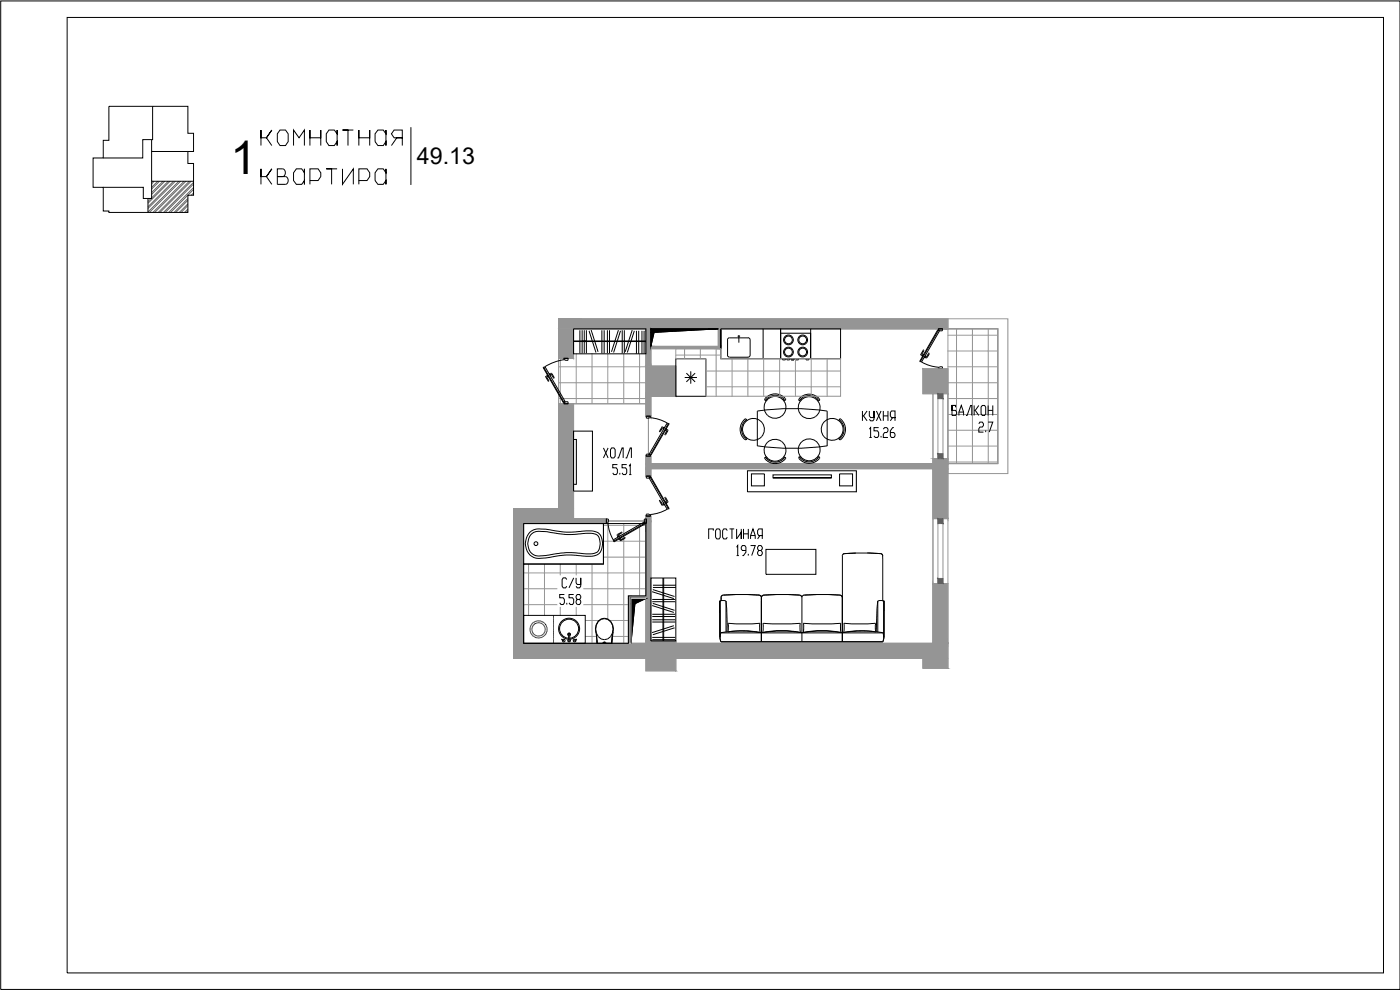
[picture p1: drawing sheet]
<svg xmlns="http://www.w3.org/2000/svg" width="420mm" height="297mm" viewBox="0 0 420 297" stroke-linecap="round" stroke-linejoin="round" font-family="sans-serif">
<defs><g id="words">
<text font-size="14" x="69.1" y="52.3">1</text>
<text font-size="7" x="125.1" y="49.2">49.13</text>
</g></defs>
<g fill="none" stroke="#939598" stroke-width=".3">
<path d="M172.1 98.7h21.7v22.4h-26.2v-13.6h4.5zM195.3 98.7h104.2v40.4h-15v-28.5h-7.5v7.5h3v21h-84.7v-2.3h-.7v-11.9h.7v-6h7.5v-9h-7.5zM284.5 98.7h15v40.4h-15zM287.1 98.7v40.4M291.8 98.7v40.4M296.6 98.7v40.4M202.8 104.6h13.5v3h36v11.3h-40.5v-11.3h-9zM202.8 106.5h13.5M205.4 104.6v3M210.2 104.6v3M211.8 116.1h40.5M211.8 111.3h40.5"/>
<path d="M214.9 104.6v14.3M219.7 107.6v11.3M224.5 107.6v11.3M229.2 107.6v11.3M234 107.6v11.3M238.7 107.6v11.3M243.5 107.6v11.3M248.2 107.6v11.3M284.5 119.6h15M284.5 114.8h15M284.5 110.1h15M284.5 105.3h15"/>
<path d="M284.5 100.6h15M284.5 138.6h15M284.5 133.8h15M284.5 129.1h15M284.5 124.4h15M157.1 157.1h24.9v-.8h11.8v36.7h-36.7zM181.1 157.6h11.3M182.4 157v28.7M187.2 157.1v3.5M191.9 157.1v.8M191.9 158.1v20.7M192.8 157.6h1"/>
<path d="M157.1 176.6h10.2M157.1 171.9h36.7M158.6 169.2v15.4M163.4 169.2v15.4M168.1 169.2v3.4M172.9 169.2v3.4M175 176.6h18.8M177.7 169.2v23.8M181.1 167.2h12.7M181.1 162.4h3M184.5 162.4h9.3M187.2 160.9v.5"/>
<path d="M187.2 161.7v31.3M157.1 181.4h10.2M168.1 182.1v2.5M172.9 182.1v2.5M175 181.4h13.6M175.6 191h3.4M175.6 186.2h4.2M183 186.2h5.6M183.9 191h4.7"/>
</g>
<path d="M167.6 95.7h116.9v3h-89.2v11.2h7.5v9h-7.5v6h-1.5v-26.2h-21.7v8.8h-4.5zM284.5 95.7h18v46.4h-18v-3h15v-40.4h-15M280 118.1h4.5v19.5h-4.5zM167.6 121.1h4.5v34.5h9.9v1.5h-24.9v35.9h36.7v-38.2h1.5v37.5h7.5v.7h77.2v-17.9h4.5v25.4h-7.5v-2.9h-74.2v3.7h-9v-3.7h-39.7v-45h13.5zM193.8 136.8h1.5v2.3h84.7v-1.5h4.5v18h-4.5v-15h-84.7v2.3h-1.5zM280 155.6h4.5v19.5h-4.5z" fill="none" stroke="#939598" stroke-width=".3"/>
<path d="M281.5 118.1h1.5v19.5h-1.5zM281.5 155.6h1.5v19.5h-1.5z" fill="none" stroke="#939598" stroke-width=".3"/>
<path d="M167.6 119.6h26.2M167.6 114.8h26.2M167.6 110.1h26.2M168.1 107.5v13.6M172.9 106.2v14.9M177.7 106.2v14.9M182.4 106.2v14.9M187.2 106.2v14.9M191.9 106.2v14.9" fill="none" stroke="#939598" stroke-width=".3"/>
<path d="M172.1 121.1h21.7v3.8h.8v11.9h-.8v6.1h1.5v-2.3h84.7v52.4h-77.2v-.7h-7.5v-37.5h-1.5v1.5h-11.8v-.7h-9.9z" fill="none" stroke="#939598" stroke-width=".3"/>
<g fill="#939598" stroke="#939598" stroke-width=".3">
<path d="M193.8 154.8h1.5z"/>
<path d="M157.1 157.1h24.9z"/>
<path d="M167.6 121.1l4.5 31.5v-31.5zM167.6 121.1l4.5 31.5h-4.5z"/>
<path d="M154.1 152.6l18 3v-3zM154.1 152.6l18 3h-18z"/>
<path d="M193.8 154.8l1.5 1.5v-1.5zM193.8 154.8l1.5 1.5h-1.5z"/>
<path d="M154.1 155.6l27.9 1.5v-1.5zM154.1 155.6l27.9 1.5h-27.9z"/>
<path d="M193.8 156.3l1.5 36v-36zM193.8 156.3l1.5 36h-1.5z"/>
<path d="M280 175.1l4.5 17.9v-17.9zM280 175.1l4.5 17.9h-4.5z"/>
<path d="M193.8 192.3l9 .7v-.7zM193.8 192.3l9 .7h-9z"/>
<path d="M154.1 157.1l3 35.9v-35.9zM154.1 157.1l3 35.9h-3z"/>
<path d="M154.1 193l130.4 4.6v-4.6zM154.1 193l130.4 4.6h-130.4z"/>
<path d="M277 197.6l7.5 2.9v-2.9zM277 197.6l7.5 2.9h-7.5z"/>
<path d="M193.8 197.6l9 3.7v-3.7zM193.8 197.6l9 3.7h-9z"/>
<path d="M167.6 95.7l116.9 3v-3zM167.6 95.7l116.9 3h-116.9z"/>
<path d="M167.6 98.7l4.5 8.8v-8.8zM167.6 98.7l4.5 8.8h-4.5z"/>
<path d="M193.8 98.7l1.5 11.2v-11.2zM193.8 98.7l1.5 11.2h-1.5z"/>
<path d="M193.8 109.9l9 9v-9zM193.8 109.9l9 9h-9z"/>
<path d="M193.8 118.9l1.5 6v-6zM193.8 118.9l1.5 6h-1.5z"/>
<path d="M280 137.6l4.5 1.5v-1.5zM280 137.6l4.5 1.5h-4.5z"/>
<path d="M193.8 136.8l1.5 2.3v-2.3zM193.8 136.8l1.5 2.3h-1.5z"/>
<path d="M193.8 139.1l90.7 1.5v-1.5zM193.8 139.1l90.7 1.5h-90.7z"/>
<path d="M193.8 140.6l1.5 2.3v-2.3zM193.8 140.6l1.5 2.3h-1.5z"/>
<path d="M280 140.6l4.5 15v-15zM280 140.6l4.5 15h-4.5z"/>
<path d="M215.6 98.7l.7 5.2v-5.2zM215.6 98.7l.7 5.2h-.7z"/>
<path d="M195.3 103.9l21 .7v-.7zM195.3 103.9l21 .7h-21z"/>
<path d="M188.6 178.8l5.2 .8v-.8zM188.6 178.8l5.2 .8h-5.2z"/>
<path d="M188.6 179.6l.8 13.4v-13.4zM188.6 179.6l.8 13.4h-.8z"/>
</g>
<path d="M195.3 103.9h20.3v-5.2h.7v5.9h-21zM188.6 178.8h5.2v.8h-4.4v13.4h-.8z" fill="none" stroke="#bababa" stroke-width=".3"/>
<g fill="#000" stroke="#000" stroke-width=".3">
<path d="M195.3 98.7h20.3l-19.3 1zM189.4 179.6h4.4l-3.3 1.5z"/>
<path d="M195.3 98.7v1h1zM195.3 99.7h1l-1 4.2z"/>
<path d="M189.4 179.6v1.5h1.1zM189.4 181.1h1.1l-1.1 11.9z"/>
</g>
<path d="M195.3 98.7h20.3l-19.3 1-1 4.2zM189.4 179.6h4.4l-3.3 1.5-1.1 11.9z" fill="none" stroke="#000" stroke-width=".3"/>
<g fill="none" stroke="#000" stroke-width=".3">
<path d="M281.4 99l.2 .1-5.4 9.4-.2-.1zM281.5 98.7h1.5M281.6 99.1l.3 .2-5.3 9.3M281.6 98.7v.4M282.8 98.7v.6l-1.2-.2M163 110.2l.2-.1 6 10.6-.1 .1zM163.2 110.2l.4-.1 6 10.4-.4 .2M163.8 113.2l.7 1.1M163.9 112.9l-.1 .3M164.3 112.4l.4 .8M164.3 112.7l-.4 .2M164.4 112.9l-.4 .2 .7 1.1"/>
<path d="M164.7 114.2l-.2 .1M164.8 112.1l.4 .7M165.1 112.5l.3-.2 .7 1.1 .2-.1M165.3 112l.3 .1M165.4 112.1l-.4 .2 .1-.1M165.7 112.1l.6 1.2M169.1 107.5h1.5M169.2 107.5v.4h.4v.2h.9v-.6M169.3 107.9a15.6 15.6 0 0 0-5.7 2.1M276.2 108.4l.4 .2M276.3 106.2l.1 .4M276.5 106.5l.4 .3"/>
<path d="M276.6 108.6l2 1 3 .6M277 105.1l.2 .1-.6 1.2 .4 .2M277.1 105.1l-.7 1.1M277.2 106.3l-.4 .7M277.7 107.3l-.2-.1 .4 .2M277.7 106.6l-.4 .7M278.8 106.1l-.1-.1-.7 1.2-.4-.2M278.9 106.2l-.7 1.1-.3 .1M281.5 110.6h1.5M281.6 110.6v-.4l.4-.1h.8v.5M169.1 121.1h1.5M169.2 120.7l1.3-.1v.5"/>
<path d="M169.2 120.7v.4M193.8 124.9h1.5M193.8 136.8h1.5M194 124.9v.6l1.2-.2v-.4M194.8 136.3h-.8v.5M194.8 136.3v.1h.4M194.9 136.2l.3 .2M195.2 125.3l2.9 .7 2.1 .9M195.2 136.4v.4M199.1 128.3l.2 .1-.6-.3-.8 1.3 .2 .1M199.2 128.6l-.4-.3-.6 1.2M199.5 128.2l-.4 .7"/>
<path d="M199.5 130.3l.2 .1M199.9 128.9l.3 .2-.6 1.2M199.9 128.8l.5 .2M200 128.5l-.4 .7M200.3 128.9l.1 .3-.6 1.2M200.6 127.1l-.4-.2-5.3 9.3M200.7 127l.1 .1-5.4 9.5-.2-.2zM182 155.7h.6l-.1 1.3h-.5M182 155.6v1.5M182.5 156.9l.6 3 .9 2.1M186.5 159.7l.1 .2-1.1 .7 .2 .3M186.5 159.7l-1.3 .8 .3 .6"/>
<path d="M193.3 156.6l-9.3 5.4M193.3 156.6l.2 .4M193.4 156.6h.1v.4M193.5 157h.5M193.8 154.8h1.5M193.8 142.9h1.5M194 142.9v.6l1.2-.2M194 154.8v-.6l1.2 .2v.4M194 155.6v1.5M194 155.7h-.6v.9M195.2 142.9v.4M195.2 143.3l.2-.1 5.4 9.4-.1 .1z"/>
<path d="M195.2 143.3l-.3 .2 5.3 9.3 .4-.2M198 150.4l.6 1.1 .7-.1-.2 .1M198.1 150.2l-.2 .1M198.2 150.2l.6 1.2 .4-.2M199.1 150.8l.4 .7M199.6 149.4l.6 1.2-.3 .2M199.6 150.5l.4 .7M199.7 149.3l-.2 .1M199.8 149.3l.6 1.1-.1 .3M200.2 152.8l-2.1 1-2.9 .6M200.4 150.7l-.5 .3M184 162l.2 .3"/>
<path d="M184.1 162.4l9.4-5.4 .2 .1-9.5 5.5zM185.9 161.7l.2 .4 .3 .1M186.1 160.8l-.8 .4M186.4 161.3l-.8 .5M187.5 161.5l-.1-.2-1.1 .7-.2-.4M187.5 161.5l-1.1 .7"/>
<circle cx="281.8" cy="99.2" r=".06"/>
<circle cx="169.5" cy="120.6" r=".06"/>
<circle cx="194.9" cy="136.3" r=".06"/>
<circle cx="193.4" cy="156.7" r=".06"/>
<circle cx="194.9" cy="143.3" r=".06"/>
</g>
<path d="M277 110.6l7.5 7.5v-7.5zM277 110.6l7.5 7.5h-7.5z" fill="#939598" stroke="#939598" stroke-width=".3"/>
<g fill="none" stroke="#000" stroke-width=".3">
<path d="M32.7 31.9h23.7v8.1h1.7v5.5h-1.7v3.6h1.7v9.5h-1.7v5.1h-23.7v-.4h-1.7v-7.1h-3.1v-8.8h3.1v-5.3h1.7zM45.8 31.9v10h-3v5.5h-11.8M84 39h1.7l.8 1.2v2.3l-.8 1.2h-1.7l-.8-1.2v-2.3zM98.7 39h1.6l.9 1.2v-1.2v4.7v-1.2l-.9 1.2h-1.6l-.8-1.2v-2.3zM106 39h-3.2h1.6v4.7M113.4 39h1.6l.8 1.2v-1.2v4.7v-1.2l-.8 1.2h-1.6l-.8-1.2v-2.3zM123.3 38.2v17.3M31 56.2h12v3.3h1.4M45.5 41.9v3.6h10.9M45.5 45.5v8.9h12.6M45.5 54.4v5.1h-1.1v4.2M78.3 43.7v-4.7v2.3h1.7l1.6-2.3-1.6 2.3 1.6 2.4"/>
<path d="M78.3 55.3v-4.6v2.3h1.7l1.6-2.3-1.6 2.3 1.6 2.3M84.8 50.7a1.23 1.23 0 0 1 .8 1.1 1.23 1.23 0 0 1-.8 1.2M84.8 50.7h-1.6v4.6h2.5a1.24 1.24 0 0 0 .8-1.2 1.24 1.24 0 0 0-.8-1.1h-2.5h1.6M88.1 43.7v-4.7l1.6 2.3 1.7-2.3v4.7M88.9 50.7h1.7l.8 1.1v-1.1v4.6v-1.1l-.8 1.1h-1.7l-.8-1.1v-2.4zM93 43.7v-4.7v2.3h3.3v-2.3v4.7M93 54.2h2.5l.8-1.2v-1.2l-.8-1.1h-2.5v4.6M101.2 50.7h-3.3h1.6v4.6M102.8 50.7v4.6l3.2-4.6v4.6M107.7 43.7v-4.7v2.3h3.3v-2.3v4.7M107.7 54.2h2.5l.8-1.2v-1.2l-.8-1.1h-2.5v4.6M113.4 50.7h1.6l.8 1.1v-1.1v4.6v-1.1l-.8 1.1h-1.6l-.8-1.1v-2.4z"/>
<path d="M117.5 43.7l1.6-2.4h-.8l-.8-1.1 .8-1.2h2.4v2.3h-1.6h1.6v2.4M216.3 98.7v8.9h9M172.1 102.3v.2M202.8 107.6h9v11.3h-9zM229.5 120l.5 .3M230 119.8l.3 .2M235.2 119.8l-.2 .2M235.7 119.6a3.8 3.8 0 0 0-6.2 .4M235.7 119.6v.4a4.1 4.1 0 0 0-4.6-1.1l-1.3 1.1h-.3M240.1 120a3.6 3.6 0 0 1 5.5 0M240.2 119.9l.3 .2M245.5 119.9l-.3 .1"/>
<path d="M245.9 119.7a3.8 3.8 0 0 0-6.2 .3M245.9 119.7v.4M172.1 129.4h5.7v17.9h-5.7zM172.1 131.9h.9v13.4h-.9zM181.1 134.4l1.4 3M182.5 134.4l-1.4 3M183.6 134.4h.6l.4 .5v2l-.4 .5h-.6l-.4-.5v-2zM185.3 137.4h.3l1.1-3h.3v3M185.3 139.4h-1.4v1h1.1l.3 .5v1l-.3 .5h-.8l-.3-.5M187.7 137.4h.4l1-3h.4v3M188.1 139.4h-1.4v1h1l.4 .5v1l-.4 .5h-.7l-.3-.5M188.8 139.9l.3-.5v3"/>
<path d="M223.5 131.9h.4M223.7 126.2l.2 .3M223.9 125.7h-.1a3.9 3.9 0 0 0-.3 6.2M223.9 131.2l-.2 .3M224.2 131.5l-.3 .5-.1-.5M224.2 126.2l-.3-.5v.2a3.6 3.6 0 0 0-.1 5.7M227.3 133.8a73.8 73.8 0 0 0 21 0M227.3 133.8v-10.5a73.8 73.8 0 0 1 21 0l-.1 10.5M230 137l-.5 .4M230.3 137.3l-.3 .2M235 137.4l.2 .1M235.3 137l.4 .3a4.9 4.9 0 0 1-3.6 1.3l-1-.3-1.3-1h-.3a3.8 3.8 0 0 0 6.2 .4"/>
<path d="M235.7 120l-.4 .3M235.7 137.3v.4M239.7 120l.5 .4M240.1 137.3a3.6 3.6 0 0 0 5.5 0M240.1 137.3l-.4-.1a3.8 3.8 0 0 0 6.2 .4M240.1 120l-.4 .1M240.2 136.9l-.5 .4M240.5 137.2l-.3 .2M245.2 137.3l.3 .1M245.5 136.9l.5 .3M245.6 137.3l.3-.1v.4M245.6 120l.3 .1"/>
<path d="M246 120.1l-.5 .3M251.7 131.5l.3 .5v-.5M252 131.2l.2 .3M252 125.8l-.3 .4M252.2 126.2l-.2 .3M252.3 125.8a4 4 0 0 1 0 6.1M252.4 131.9h-.4M252.4 125.7h-.3l-.2 .2a3.6 3.6 0 0 1 .1 5.7M258.8 123.3v3M259.2 124.8l1 1.5M260.2 123.3l-1 1.5h-.4M260.9 123.3v1.5l.4 .5h1v-2v2.5l-.3 .5h-.7l-.4-.5"/>
<path d="M260.9 128.8l.4-.5v3M260.9 131.3h.7M263 123.3l1.4 3M263.7 128.3h-1.4v1h1.1l.3 .5v1l-.3 .5h-.7l-.4-.5M264.4 123.3l-1.4 3M264.4 130.8v.5M265.1 128.8l.4-.5h.6l.4 .5v.5l-.4 .5h-.6l-.4 .5v1h1.4M265.1 123.3v3M265.1 124.8h1.4M266.5 123.3v3M267.2 126.3l.7-1h.7v-2h-1.1l-.3 .5v1l.3 .5h1.1v1M268.3 128.3h-.4l-.7 1v1.5l.3 .5h.8l.3-.5v-.5l-.3-.5h-1.1"/>
<path d="M285.7 121.7h1.1v.5v-.5h-1.1v1.4h1.1l.3 .5v.5l-.3 .6h-1.1zM287.8 124.7v-1.1l.7-1.9 .7 1.9v1.1M287.8 123.6h1.4M289.9 124.7h.3l1.1-3h.3v3M292.4 121.7v3M292.7 123.1l1.1 1.6M293.8 121.7l-1.1 1.4h-.3M293.8 127.2l.3-.6h.7l.3 .6v.5l-.3 .4h-.7l-.3 .5v1.1h1.3M294.8 121.7h.7l.3 .5v1.9l-.3 .6h-.7l-.4-.6v-1.9zM295.8 129.1v.6M296.5 126.6h1.4l-1 3.1M296.5 121.7v3"/>
<path d="M296.5 123.1h1.4M297.9 121.7v3M157.1 157.1h24v12.1h-24zM159 159.7a4.1 4.1 0 0 1 3.4-1l1.3 .1a32.1 32.1 0 0 0 12.8 .5 3.5 3.5 0 0 1 4.3 3.8v.5a3.5 3.5 0 0 1-4.3 3.3 33.3 33.3 0 0 0-12.8 .5 5.1 5.1 0 0 1-4.7-.9 4.9 4.9 0 0 1 0-6.8zM186 141.9v.5M188.8 142.4h.7M214.1 159.2v-.5h-1.4v3M215.1 158.7h.7l.4 .5v2l-.4 .5h-.7l-.3-.5v-2zM218.3 159.2l-.4-.5h-.7l-.3 .5v2l.3 .5h.7l.4-.5M218.9 158.7h1.4M219.7 158.7v3M221.1 158.7v3l1.4-2v2v-3"/>
<path d="M223.1 158.7v3M224.3 141.3h32.7v6.3h-32.7zM224.6 158.7v3M232 143.4h17.5v-.9h-17.5v.9h17.5M157.1 169.2h24v-12.1h12.7v21.7h-5.2v14.2h-31.5zM159.5 160.2a3.2 3.2 0 0 1 2.8-.7h1.4a32.3 32.3 0 0 0 12.8 .5 2.83 2.83 0 0 1 3.6 3.5 2.8 2.8 0 0 1-3.6 2.7 33.5 33.5 0 0 0-12.8 .5l-1.4 .1a3.4 3.4 0 0 1-3.8-4.1 3.8 3.8 0 0 1 1-2.5zM169.4 178.4h-1.4v1h1l.4 .5v1l-.4 .5h-.6l-.4-.5M170.1 173.9l-.3-.5h-.8l-.3 .5v2l.3 .5h.8l.3-.5M172.2 178.4h-1.4v1h1l.4 .5v1l-.4 .5h-.6l-.4-.5M172.2 173.4l-1.4 3M172.9 173.4v1.5l.3 .5h1.1v-2v2.5l-.4 .5h-.7l-.3-.5M173.2 179.9l-.3-.5v-.5l.3-.5h.7l.4 .5v.5l-.4 .5h-.7l-.3 .5v.5l.3 .5h.7l.4-.5v-.5l-.4-.5"/>
<path d="M217.1 178.5l-.7 .6v1.1M217.1 178.5a47.2 47.2 0 0 1 11.2 .3l.2 .5M217.1 178.5a45.7 45.7 0 0 1 11.2 .3l.2 .5M217.1 178.5l-.6 .5-.1 1.2M221.1 164.2l.3-.5v3M221.1 166.7h.6M223.1 160.2h1.5M223.9 165.2h-1.1l-.3-.5v-.5l.3-.5h.7l.4 .5v1.5l-.8 1h-.3M224.6 166.2v.5M225.3 161.7v-1l.7-2 .7 2v1M225.3 163.7h1.4l-1.1 3M225.3 160.7h1.4"/>
<path d="M227.4 161.7l.6-1h.8v-2h-1.1l-.3 .5v1l.3 .5h1.1v1M227.7 165.2l-.3-.5v-.5l.3-.5h.7l.4 .5v.5l-.4 .5h-.7l-.3 .5v.5l.3 .5h.7l.4-.5v-.5l-.4-.5M228.5 179.3v13.3M229.3 178.5l-.6 .3-.2 .5M229.3 178.5l3.5-.1 7.1 .1M229.3 178.5a45.7 45.7 0 0 1 11.2 .3l.1 .2M229.3 178.5l-.7 .5M229.9 164.8h15v7.5h-15zM239.9 178.5l.5 .3 .2 .5M241.4 178.5l-.5 .3-.2 .5v13.3M241.4 178.5l3.5-.1 7.2 .1 .5 .3 .2 .5M241.4 178.5a45.1 45.1 0 0 1 11.2 .3l.2 .5"/>
<path d="M241.4 178.5l-.3 .1M252.8 166.8v25.8M253.5 166.1l-.5 .2M253.5 166.1l-.5 .2-.2 .5M253.5 166.1l3.6-.2 7.1 .2M256.8 165.9l-3.3 .2M260.3 165.9l3.9 .2M264.2 166.1l.5 .2 .2 .5M264.2 166.1l.7 .5v13.6l.3 .1M157.1 184.6h18.5v8.4h-18.5zM159.1 188.4v.9M159.1 188.2v.2"/>
<path d="M159.1 189.3v.2M159.2 189.5v.2M159.2 188v.2M159.2 189.7l.1 .2M159.3 189.9l.1 .2M159.3 187.8v.1M159.4 187.6l-.1 .1M159.4 190.1l.1 .2M159.5 187.4l-.1 .1M159.6 190.3l.2 .3M159.6 188.6v.2M159.6 188.9l.1 .4"/>
<path d="M159.7 189.3v.2M159.8 189.5v.2M159.8 187.1l-.2 .3M159.9 189.7l.2 .4M159.9 190.7l.2 .2M160 186.9l-.1 .1M160.1 187.6l-.5 1M160.1 190.1l.1 .1M160.1 186.8h-.1M160.2 191h.1M160.2 190.3l.2 .1M160.4 186.6l-.2 .1"/>
<path d="M160.4 191.1l.3 .1M160.4 187.3l-.3 .3M160.4 190.4l.3 .2M160.6 187.2l-.2 .1M160.7 186.4l-.3 .2M160.8 191.2l.2 .1M160.8 190.7h.2M161 187l-.4 .1M161 190.7l.2 .1M161 191.3l.2 .1M161.2 186.9l-.2 .1M161.2 186.3l-.4 .1"/>
<path d="M161.2 186.9h.2M161.2 190.8h.6M161.2 186.3h.2M161.2 191.4h.6M161.5 186.8h.1M161.5 186.3h.1M161.7 186.8l.1 .1M161.7 186.3h.1M161.9 186.9l.8 .2M161.9 186.3l.4 .1M162.3 186.4h.2M162.6 186.5l.3 .1"/>
<path d="M162.7 191.2l-.8 .2M162.7 187.2l.2 .1M162.9 187.3l.6 .9M162.9 191.1l-.2 .1M162.9 186.6l.2 .2M163 190.3l-1.1 .5M163.1 191h-.2M163.2 190.1l-.1 .1M163.2 186.8l.1 .1M163.3 189.9l-.1 .2M163.3 186.9l.1 .1M163.4 189.7l-.1 .2"/>
<path d="M163.5 189.5l-.1 .2M163.5 187.1l.1 .1M163.5 188.2l.1 .4M163.6 190.5l-.5 .5M163.6 189.3l-.1 .2M163.6 188.7v.6M163.6 187.2l.5 1M164 189.9l-.4 .6M164 189.7v.2M164.1 189.5l-.1 .2M164.1 188.2l.1 .2M164.2 189.3l-.1 .2"/>
<path d="M164.2 188.7v.6M164.2 188.5v.1M166.1 184.6v1.1M166.1 185.7v2.9M166.1 188.7v2.8M166.1 191.6v1.4M168.9 191.9a.4 .4 0 0 1 .6 .1 .4 .4 0 0 1-.3 .6 .4 .4 0 0 1-.4-.5M169.2 192.3l-.7-.5 .7 .5M170.1 180.9v.5M170.6 190.6l-.1-.4 .3-.2 .3 .3-.1 .3M170.6 190.7a.4 .4 0 0 1-.1-.6 .4 .4 0 0 1 .6 0 .4 .4 0 0 1-.1 .6M170.6 191.5a2.86 2.86 0 0 1-2.2-4.3 2.86 2.86 0 0 1 4.8 0 2.86 2.86 0 0 1-2.2 4.3"/>
<path d="M170.6 191.8a3.2 3.2 0 0 1-2.5-4.8 3.2 3.2 0 0 1 5.4 0 3.2 3.2 0 0 1-2.5 4.8M170.7 190.2l.3 .1v1.9l-.2 .2zM171 191.8a.4 .4 0 0 1 .1 .6 .4 .4 0 0 1-.6 .1 .4 .4 0 0 1 .1-.7M172.4 192.3l.7-.5-.7 .5M172.7 191.9a.4 .4 0 0 0-.6 .1 .4 .4 0 0 0 .3 .6 .4 .4 0 0 0 .4-.5M179 190.2l.2 2.8M179.2 192.4h.1M179.2 192.4v.6M179.2 192.4l-.3-2.3a3.3 3.3 0 0 1 2.5-4.6 3.3 3.3 0 0 1 2.5 4.6l-.3 2.9M179.2 193h4.4M179.5 186.5a2.6 2.6 0 0 1 3.1-.5 2.6 2.6 0 0 1 1.4 2.8 2.74 2.74 0 0 1-3.6 2.9 3.6 3.6 0 0 1-.9-5.2zM180.8 193l.1-.2h.9l.1 .2"/>
<path d="M181.1 192.7h.6zM183.6 192.8v.2M183.6 192.9v.1M183.8 190.2l-.2 2.8M184 189.6l-.4 3.3M216.1 180.3l1.1-.1 .7 .1M216.1 180.3h-.2l.1 10.5 .4 1.8h48.6l.3-1.4 .1-10.9h-.2M216.1 180.3v11M216.4 189.9h48.6M216.4 180.2l-.3 .1M218.2 189.6v-4.7l-.3-4.6v9.4M218.5 189.6a24.9 24.9 0 0 1 9.6 .2"/>
<path d="M218.5 187l-.1 2.6M218.5 187l4.8 .2 4.7-.2M228.1 187v2.8M229 189.8a25.8 25.8 0 0 1 11.2 0M229 187l-.1 2.8M229 187l6.1 .2 5.1-.2M240.2 187v2.8M240.6 189.8a38.8 38.8 0 0 1 12.2 0 38.8 38.8 0 0 1 12.1 0l.3 1.4-.3 1.3M240.7 189.8a38.8 38.8 0 0 0-12.2 0 38.8 38.8 0 0 0-12.2 0l-.2 1.4 .2 1.3M241.1 189.8a25.8 25.8 0 0 1 11.2 0M241.1 187l6.1 .2 5.1-.2M241.1 187v2.8"/>
<path d="M252.3 187l.1 2.8M253.2 187l4.8 .2 4.8-.2M253.3 187l-.1 2.8M262.8 187v2.6a25 25 0 0 0-9.6 .2M263.1 189.6v-4.7l.3-4.6v9.4M265.2 180.3l-1.1-.1-.7 .1M265.2 180.3v11"/>
<circle cx="226.1" cy="128.8" r="3.3"/>
<circle cx="232.6" cy="122.2" r="3.3"/>
<circle cx="232.6" cy="135.1" r="3.3"/>
<circle cx="242.8" cy="122.3" r="3.3"/>
<circle cx="242.8" cy="135" r="3.3"/>
<circle cx="249.7" cy="128.8" r="3.3"/>
<circle cx="160.8" cy="163.1" r=".57"/>
</g>
<!-- layer: 0 -->
<g fill="none" stroke="#000" stroke-width=".3">
<path d="M.2 .3h420v296.6h-420zM172.1 98.7h21.7v7.5h-21.7zM174 99.1v6.8M174.7 99.1v6.8M175.3 99.1v6.8M176 99.1v6.8M176.8 99.3l2.1 6.5M177.4 99l2.1 6.6M180.6 99.1v6.8M181.3 99.1v6.8M182.3 99.1v6.8M182.9 99.1v6.8"/>
<path d="M185.6 99l-2.1 6.6M186.2 99.3l-2 6.5M186.7 99.1v6.8M187.4 99.1v6.8M189.7 99l-2.1 6.6M190.4 99.3l-2.1 6.5M191 99.3v6.8M191.7 99.3v6.8M192.7 99.3v6.8M193.3 99.3v6.8M229 98.7v8.9M234.3 98.7v8.9"/>
<path d="M234.3 100h9M243.3 98.7v8.9M172.1 102.3h21.7M172.1 102.5h21.7M174.6 102.3h1.4v.2h-1.4M205.5 113.3h3.7M206 112l2.6 2.6M207.3 111.4v3.7M208.6 112l-2.6 2.6M216.3 104.6v-5.9h36v8.9h-27M218.4 102l-.1 4.5 .2 .5 .5 .2M219 101.3l-.5 .2-.2 .5"/>
<path d="M219 101.4l5.5-.1 .4 .2 .2 .5M221.4 100.9h.7M221.7 100.5v2.3M225.1 102v4.5l-.2 .5-.4 .2h-5.5M234.9 107.6v.4h.8v-.4M236.1 107.6v.4h.9v-.4M237.4 107.6v.4h.9v-.4M238.8 107.6v.4h.8v-.4M241.9 107.6v.4h.8v-.4M225.5 142.2h3.9v3.6h-3.9zM252 142.2h3.9v3.6h-3.9zM195.3 173.4h7.5v18.9h-7.5z"/>
<path d="M195.7 177.5l6.5 2.1M195.7 179.9h6.9M195.9 176.9l6.5 2.1M196 175.6h6.8M196 176.3h6.8M199 173.4v18.9M199.2 173.4v18.9M195.7 181.7l6.5 2.1M195.7 191.2h6.9M195.7 180.5h6.9M195.7 184.3h6.9M195.7 186.6h6.9"/>
<path d="M195.7 185h6.9M195.7 191.9h6.9M195.7 186h6.9M195.9 181l6.5 2.1M202.2 187.7l-6.5 2.1M202.4 188.4l-6.5 2"/>
<circle cx="236.6" cy="102" r="1.46"/>
<circle cx="236.6" cy="105.6" r="1.46"/>
<circle cx="236.6" cy="102" r="1.16"/>
<circle cx="236.6" cy="105.6" r="1.16"/>
<circle cx="240.9" cy="105.6" r="1.46"/>
<circle cx="240.9" cy="102" r="1.46"/>
<circle cx="240.9" cy="102" r="1.16"/>
<circle cx="240.9" cy="105.6" r="1.16"/>
</g>
<g fill="#636466" stroke="#636466" stroke-width=".3">
<path d="M281.5 118.1l1.5 1.5v-1.5zM281.5 118.1l1.5 1.5h-1.5z"/>
<path d="M281.5 136.1l1.5 1.5v-1.5zM281.5 136.1l1.5 1.5h-1.5z"/>
<path d="M281.5 155.6l1.5 1.5v-1.5zM281.5 155.6l1.5 1.5h-1.5z"/>
<path d="M281.5 173.6l1.5 1.5v-1.5zM281.5 173.6l1.5 1.5h-1.5z"/>
</g>
<g fill="none" stroke="#636466" stroke-width=".3">
<path d="M45.3 59.5l-.9 1M45.8 54.4l-.3 .2M46.3 54.4l-.8 .7M47.3 54.4l-1.8 1.8M47.9 54.4l-2.4 2.3M48.9 54.4l-3.4 3.4M49.4 54.4l-3.9 3.9M50.5 54.4l-5 5M51 54.4l-6.6 6.6M52.1 54.4l-7.7 7.6M52.6 54.4l-8.2 8.2M53.7 54.4l-9.3 9.2"/>
<path d="M54.2 54.4l-9.4 9.3M55.2 54.4l-9.3 9.3M55.8 54.4l-9.4 9.3M56.4 59.5l-4.2 4.2M56.8 54.4l-9.3 9.3M57.4 54.4l-9.4 9.3M58.1 54.7l-9 9M58.1 56.3l-7.5 7.4M58.1 57.9l-.7 .7M58.1 55.2l-8.5 8.5M58.1 56.8l-6.9 6.9M58.1 58.4l-.2 .2"/>
<path d="M56.4 61.2l-2.6 2.5M56.4 62.7l-1 1M56.4 60.1l-3.7 3.6M56.4 61.7l-2 2M56.4 63.2l-.5 .5"/>
</g>
<path d="M20.2 5.2h395v286.7h-395z" fill="none" stroke="#000" stroke-width=".3"/>
<use href="#words"/>
</svg>
